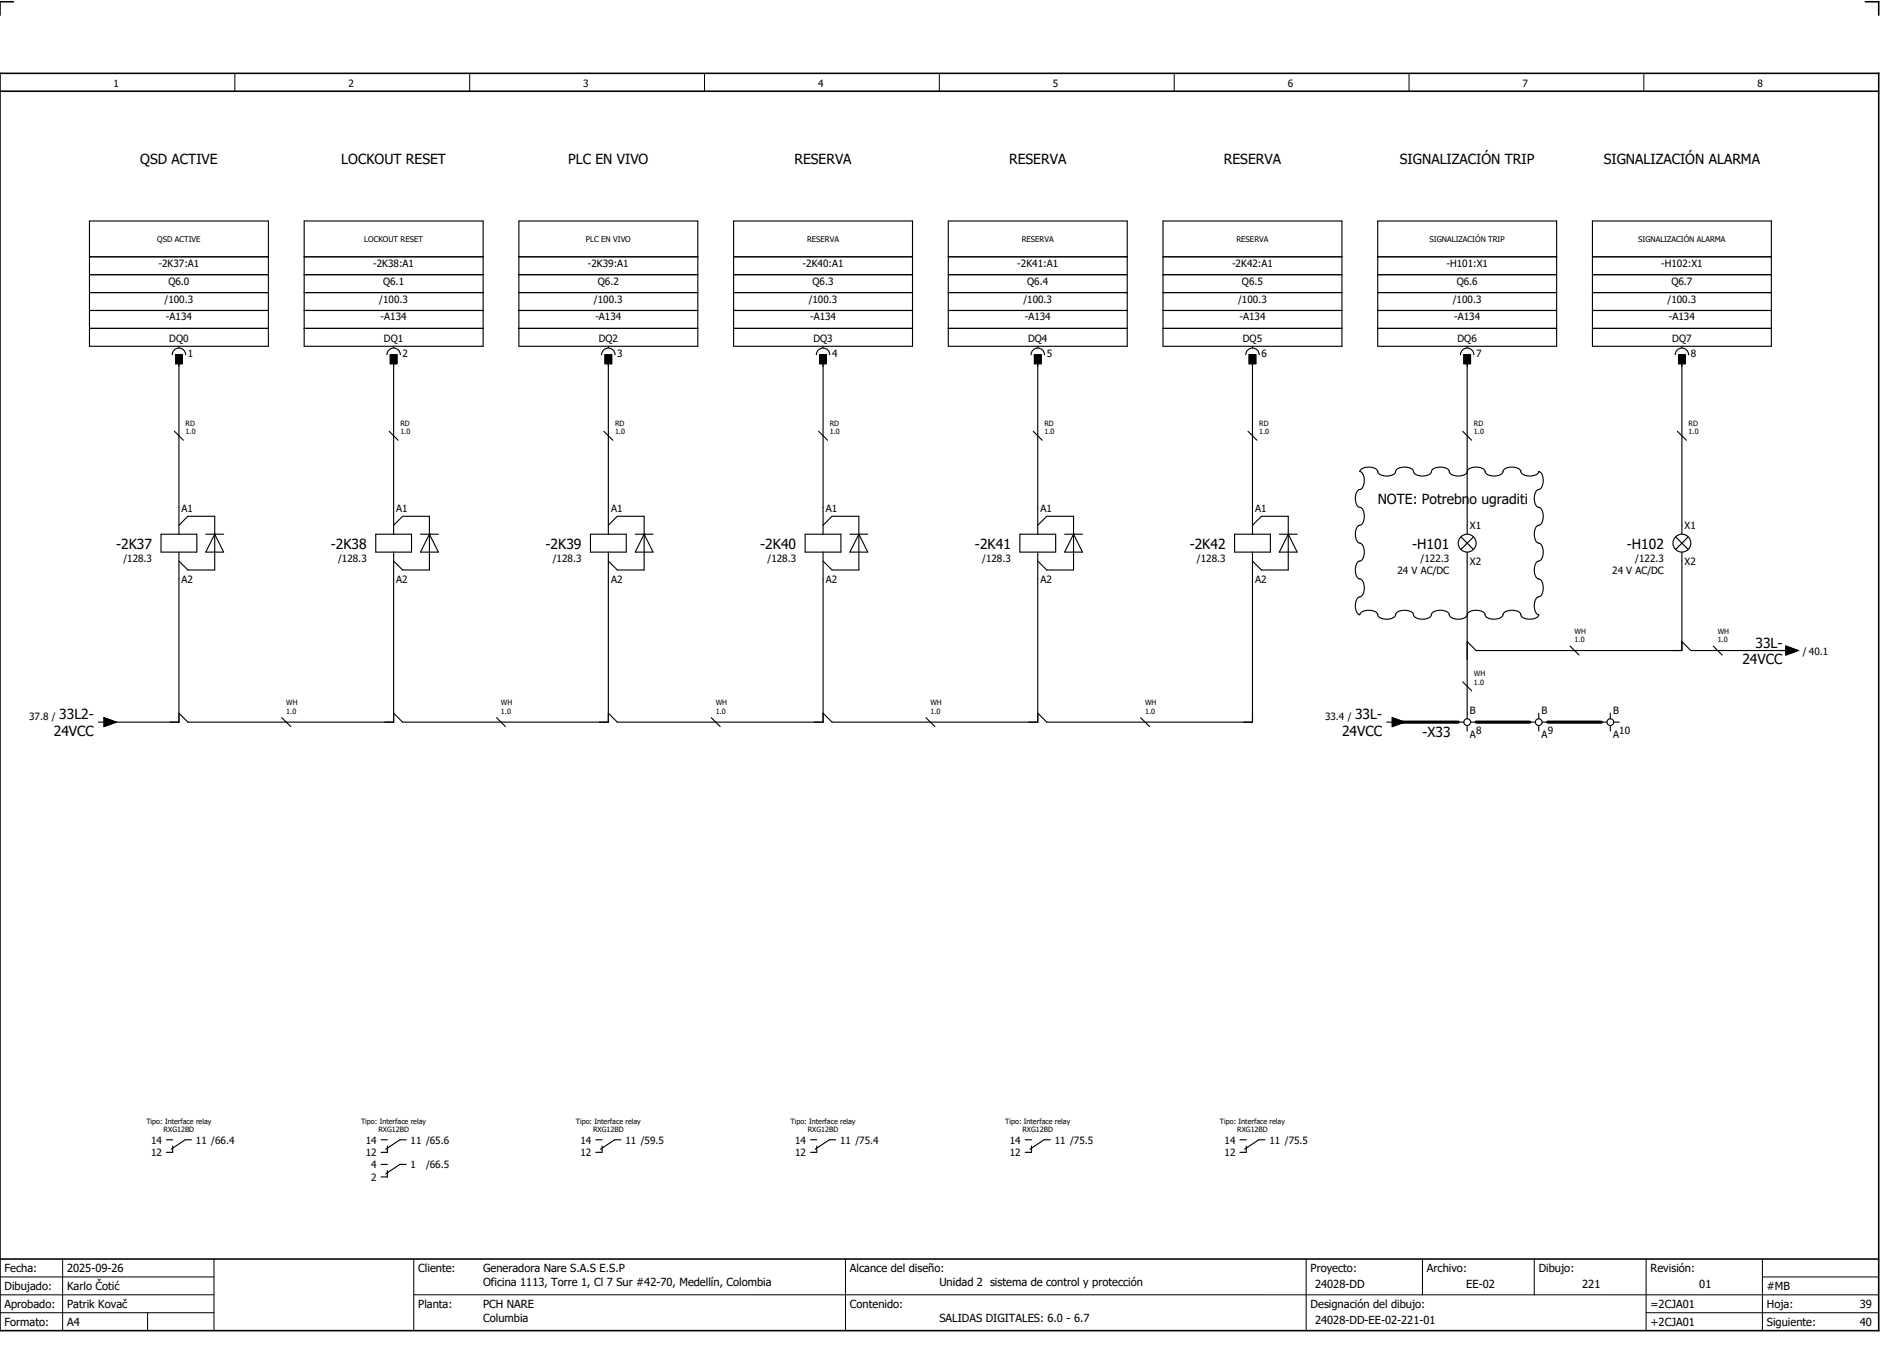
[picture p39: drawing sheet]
<svg xmlns="http://www.w3.org/2000/svg" width="421mm" height="301mm" viewBox="0 0 421 301" stroke-linecap="round" stroke-linejoin="round" font-family="sans-serif">
<defs><g id="words">
<g font-size="3.1">
<text x="31.3" y="36.6">QSD ACTIVE</text>
<text x="76.3" y="36.6">LOCKOUT RESET</text>
<text x="127" y="36.6">PLC EN VIVO</text>
<text x="177.6" y="36.6">RESERVA</text>
<text x="225.6" y="36.6">RESERVA</text>
<text x="273.6" y="36.6">RESERVA</text>
<text x="313" y="36.6">SIGNALIZACIÓN TRIP</text>
<text x="358.5" y="36.6">SIGNALIZACIÓN ALARMA</text>
<text x="308" y="112.8">NOTE: Potrebno ugraditi</text>
<text x="26" y="122.6">-2K37</text>
<text x="74" y="122.6">-2K38</text>
<text x="122" y="122.6">-2K39</text>
<text x="170" y="122.6">-2K40</text>
<text x="218" y="122.6">-2K41</text>
<text x="266" y="122.6">-2K42</text>
<text x="315.7" y="122.6">-H101</text>
<text x="363.7" y="122.6">-H102</text>
<text x="389.5" y="148.5">24VCC</text>
<text x="392.4" y="144.8">33L-</text>
<text x="13.2" y="160.8">33L2-</text>
<text x="302.9" y="160.8">33L-</text>
<text x="12" y="164.5">24VCC</text>
<text x="300" y="164.5">24VCC</text>
<text x="318" y="164.7">-X33</text>
</g>
<g font-size="2.5">
<text x="1" y="284.4">Fecha:</text>
<text x="15" y="284.4">2025-09-26</text>
<text x="93.5" y="284.4">Cliente:</text>
<text x="108" y="284.4">Generadora Nare S.A.S E.S.P</text>
<text x="108" y="287.4">Oficina 1113, Torre 1, Cl 7 Sur #42-70, Medellín, Colombia</text>
<text x="190" y="284.4">Alcance del diseño:</text>
<text x="210" y="287.4">Unidad 2 sistema de control y protección</text>
<text x="293" y="284.4">Proyecto:</text>
<text x="294" y="287.9">24028-DD</text>
<text x="319" y="284.4">Archivo:</text>
<text x="327.8" y="287.9">EE-02</text>
<text x="344" y="284.4">Dibujo:</text>
<text x="353.7" y="287.9">221</text>
<text x="369" y="284.4">Revisión:</text>
<text x="379.9" y="287.9">01</text>
<text x="1" y="288.4">Dibujado:</text>
<text x="1" y="292.4">Aprobado:</text>
<text x="15" y="288.4">Karlo Čotić</text>
<text x="15" y="292.4">Patrik Kovač</text>
<text x="93.5" y="292.4">Planta:</text>
<text x="108" y="292.4">PCH NARE</text>
<text x="190" y="292.4">Contenido:</text>
<text x="293" y="292.4">Designación del dibujo:</text>
<text x="369" y="292.4">=2CJA01</text>
<text x="395" y="292.4">Hoja:</text>
<text x="395" y="288.4">#MB</text>
<text x="415.8" y="292.4">39</text>
<text x="1" y="296.4">Formato:</text>
<text x="15" y="296.4">A4</text>
<text x="108" y="295.4">Columbia</text>
<text x="210" y="295.4">SALIDAS DIGITALES: 6.0 - 6.7</text>
<text x="294" y="295.9">24028-DD-EE-02-221-01</text>
<text x="369" y="296.4">+2CJA01</text>
<text x="395" y="296.4">Siguiente:</text>
<text x="415.8" y="296.4">40</text>
</g>
<g font-size="2.2">
<text x="25.4" y="19.4">1</text>
<text x="77.9" y="19.4">2</text>
<text x="130.4" y="19.4">3</text>
<text x="182.9" y="19.4">4</text>
<text x="235.4" y="19.4">5</text>
<text x="287.9" y="19.4">6</text>
<text x="340.4" y="19.4">7</text>
<text x="392.9" y="19.4">8</text>
<text x="35.4" y="59.6">-2K37:A1</text>
<text x="83.4" y="59.6">-2K38:A1</text>
<text x="131.4" y="59.6">-2K39:A1</text>
<text x="179.4" y="59.6">-2K40:A1</text>
<text x="227.4" y="59.6">-2K41:A1</text>
<text x="275.4" y="59.6">-2K42:A1</text>
<text x="323.4" y="59.6">-H101:X1</text>
<text x="371.4" y="59.6">-H102:X1</text>
<text x="37.6" y="63.6">Q6.0</text>
<text x="85.6" y="63.6">Q6.1</text>
<text x="133.6" y="63.6">Q6.2</text>
<text x="181.6" y="63.6">Q6.3</text>
<text x="229.6" y="63.6">Q6.4</text>
<text x="277.6" y="63.6">Q6.5</text>
<text x="325.6" y="63.6">Q6.6</text>
<text x="373.6" y="63.6">Q6.7</text>
<text x="36.8" y="67.6">/100.3</text>
<text x="37.1" y="71.6">-A134</text>
<text x="84.8" y="67.6">/100.3</text>
<text x="85.1" y="71.6">-A134</text>
<text x="132.8" y="67.6">/100.3</text>
<text x="133.1" y="71.6">-A134</text>
<text x="180.8" y="67.6">/100.3</text>
<text x="181.1" y="71.6">-A134</text>
<text x="228.8" y="67.6">/100.3</text>
<text x="229.1" y="71.6">-A134</text>
<text x="276.8" y="67.6">/100.3</text>
<text x="277.1" y="71.6">-A134</text>
<text x="324.8" y="67.6">/100.3</text>
<text x="325.1" y="71.6">-A134</text>
<text x="372.8" y="67.6">/100.3</text>
<text x="373.1" y="71.6">-A134</text>
<text x="37.8" y="76.4">DQ0</text>
<text x="85.8" y="76.4">DQ1</text>
<text x="133.8" y="76.4">DQ2</text>
<text x="181.8" y="76.4">DQ3</text>
<text x="229.8" y="76.4">DQ4</text>
<text x="277.8" y="76.4">DQ5</text>
<text x="325.8" y="76.4">DQ6</text>
<text x="373.8" y="76.4">DQ7</text>
<text x="42" y="79.8">1</text>
<text x="90" y="79.8">2</text>
<text x="138" y="79.8">3</text>
<text x="186" y="79.8">4</text>
<text x="234" y="79.8">5</text>
<text x="282" y="79.8">6</text>
<text x="330" y="79.8">7</text>
<text x="378" y="79.8">8</text>
<text x="40.6" y="114.3">A1</text>
<text x="88.6" y="114.3">A1</text>
<text x="136.6" y="114.3">A1</text>
<text x="184.6" y="114.3">A1</text>
<text x="232.6" y="114.3">A1</text>
<text x="280.6" y="114.3">A1</text>
<text x="328.6" y="118.3">X1</text>
<text x="376.6" y="118.3">X1</text>
<text x="27.6" y="125.5">/128.3</text>
<text x="75.6" y="125.5">/128.3</text>
<text x="123.6" y="125.5">/128.3</text>
<text x="171.6" y="125.5">/128.3</text>
<text x="219.6" y="125.5">/128.3</text>
<text x="267.6" y="125.5">/128.3</text>
<text x="317.6" y="125.5">/122.3</text>
<text x="365.6" y="125.5">/122.3</text>
<text x="40.6" y="130.2">A2</text>
<text x="88.6" y="130.2">A2</text>
<text x="136.6" y="130.2">A2</text>
<text x="184.6" y="130.2">A2</text>
<text x="232.6" y="130.2">A2</text>
<text x="280.6" y="130.2">A2</text>
<text x="312.4" y="128.2">24 V AC/DC</text>
<text x="328.6" y="126.2">X2</text>
<text x="360.4" y="128.2">24 V AC/DC</text>
<text x="376.6" y="126.2">X2</text>
<text x="403" y="146.3">/ 40.1</text>
<text x="6.5" y="160.9">37.8 /</text>
<text x="296.2" y="160.9">33.4 /</text>
<text x="328.6" y="159.5">B</text>
<text x="344.6" y="159.5">B</text>
<text x="360.6" y="159.5">B</text>
<text x="328.6" y="165">A</text>
<text x="330" y="164">8</text>
<text x="344.6" y="165">A</text>
<text x="346" y="164">9</text>
<text x="360.6" y="165">A</text>
<text x="362" y="164">10</text>
<text x="33.8" y="255.6">14</text>
<text x="43.8" y="255.6">11 /66.4</text>
<text x="81.8" y="255.6">14</text>
<text x="91.8" y="255.6">11 /65.6</text>
<text x="129.8" y="255.6">14</text>
<text x="139.8" y="255.6">11 /59.5</text>
<text x="177.8" y="255.6">14</text>
<text x="187.8" y="255.6">11 /75.4</text>
<text x="225.8" y="255.6">14</text>
<text x="235.8" y="255.6">11 /75.5</text>
<text x="273.8" y="255.6">14</text>
<text x="283.8" y="255.6">11 /75.5</text>
<text x="33.8" y="258.4">12</text>
<text x="81.8" y="258.4">12</text>
<text x="83" y="263.9">2</text>
<text x="83" y="261.1">4</text>
<text x="91.8" y="261.1">1</text>
<text x="95.2" y="261.1">/66.5</text>
<text x="129.8" y="258.4">12</text>
<text x="177.8" y="258.4">12</text>
<text x="225.8" y="258.4">12</text>
<text x="273.8" y="258.4">12</text>
</g>
<g font-size="1.7">
<text x="35.2" y="54.1">QSD ACTIVE</text>
<text x="81.4" y="54.1">LOCKOUT RESET</text>
<text x="131" y="54.1">PLC EN VIVO</text>
<text x="180.4" y="54.1">RESERVA</text>
<text x="228.4" y="54.1">RESERVA</text>
<text x="276.4" y="54.1">RESERVA</text>
<text x="319.6" y="54.1">SIGNALIZACIÓN TRIP</text>
<text x="366.2" y="54.1">SIGNALIZACIÓN ALARMA</text>
</g>
<g font-size="1.6">
<text x="41.5" y="95.1">RD</text>
<text x="89.5" y="95.1">RD</text>
<text x="137.5" y="95.1">RD</text>
<text x="185.5" y="95.1">RD</text>
<text x="233.5" y="95.1">RD</text>
<text x="281.5" y="95.1">RD</text>
<text x="329.5" y="95.1">RD</text>
<text x="377.5" y="95.1">RD</text>
<text x="41.5" y="97.1">1.0</text>
<text x="89.5" y="97.1">1.0</text>
<text x="137.5" y="97.1">1.0</text>
<text x="185.5" y="97.1">1.0</text>
<text x="233.5" y="97.1">1.0</text>
<text x="281.5" y="97.1">1.0</text>
<text x="329.5" y="97.1">1.0</text>
<text x="377.5" y="97.1">1.0</text>
<text x="352" y="143.6">1.0</text>
<text x="352" y="141.6">WH</text>
<text x="384" y="143.6">1.0</text>
<text x="384" y="141.6">WH</text>
<text x="329.5" y="153.1">1.0</text>
<text x="329.5" y="151.1">WH</text>
<text x="64" y="159.6">1.0</text>
<text x="64" y="157.6">WH</text>
<text x="112" y="159.6">1.0</text>
<text x="112" y="157.6">WH</text>
<text x="160" y="159.6">1.0</text>
<text x="160" y="157.6">WH</text>
<text x="208" y="159.6">1.0</text>
<text x="208" y="157.6">WH</text>
<text x="256" y="159.6">1.0</text>
<text x="256" y="157.6">WH</text>
<text x="32.7" y="251.1">Tipo: Interface relay</text>
<text x="80.7" y="251.1">Tipo: Interface relay</text>
<text x="128.7" y="251.1">Tipo: Interface relay</text>
<text x="176.7" y="251.1">Tipo: Interface relay</text>
<text x="224.7" y="251.1">Tipo: Interface relay</text>
<text x="272.7" y="251.1">Tipo: Interface relay</text>
<text x="36.6" y="253.1">RXG12BD</text>
<text x="84.6" y="253.1">RXG12BD</text>
<text x="132.6" y="253.1">RXG12BD</text>
<text x="180.6" y="253.1">RXG12BD</text>
<text x="228.6" y="253.1">RXG12BD</text>
<text x="276.6" y="253.1">RXG12BD</text>
</g>
</g></defs>
<path d="M0 16.4h420v281h-420zM3 .4h-3v3M417 .4h3v3M0 20.4h420M0 281.4h420" fill="none" stroke="#000" stroke-width=".35"/>
<g fill="none" stroke="#000" stroke-width=".22">
<path d="M52.5 16.4v4M105 16.4v4M157.5 16.4v4M210 16.4v4M262.5 16.4v4M315 16.4v4M367.5 16.4v4M0 285.4h47.8M0 293.4h47.8M14 281.4v16M33 293.4v4M47.8 281.4v16"/>
<path d="M47.8 289.4h-47.8M92.5 281.4v16M92.5 289.4h327.5M189 281.4v16M292 281.4v15.8M318 281.4v8M343 281.4v8M368 281.4v15.8M368 293.4h52M394 285.4h26M394 281.4v15.8"/>
</g>
<g fill="none" stroke="#000" stroke-width=".25">
<path d="M20 49.4h40v28h-40zM20 57.4h40M68 49.4h40v28h-40zM68 57.4h40M116 49.4h40v28h-40zM116 57.4h40M164 49.4h40v28h-40zM164 57.4h40M212 49.4h40v28h-40zM212 57.4h40M260 49.4h40v28h-40zM260 57.4h40"/>
<path d="M308 49.4h40v28h-40zM308 57.4h40M356 49.4h40v28h-40zM356 57.4h40M20 61.4h40M20 69.4h40M20 73.4h40M20 65.4h40M38.5 79.3a1.5 1.5 0 0 1 1.5-1.5 1.5 1.5 0 0 1 1.5 1.5M39.3 79.3h1.5v2h-1.5zM40 77.4v.3M68 61.4h40"/>
<path d="M68 69.4h40M68 73.4h40M68 65.4h40M86.5 79.3a1.5 1.5 0 0 1 1.5-1.5 1.5 1.5 0 0 1 1.5 1.5M87.3 79.3h1.5v2h-1.5zM88 77.4v.3M116 61.4h40M116 69.4h40M116 73.4h40M116 65.4h40M134.5 79.3a1.5 1.5 0 0 1 1.5-1.5 1.5 1.5 0 0 1 1.5 1.5M135.3 79.3h1.5v2h-1.5z"/>
<path d="M136 77.4v.3M164 61.4h40M164 69.4h40M164 73.4h40M164 65.4h40M182.5 79.3a1.5 1.5 0 0 1 1.5-1.5 1.5 1.5 0 0 1 1.5 1.5M183.3 79.3h1.5v2h-1.5zM184 77.4v.3M212 61.4h40M212 69.4h40M212 73.4h40M212 65.4h40"/>
<path d="M230.5 79.3a1.5 1.5 0 0 1 1.5-1.5 1.5 1.5 0 0 1 1.5 1.5M231.3 79.3h1.5v2h-1.5zM232 77.4v.3M260 61.4h40M260 69.4h40M260 73.4h40M260 65.4h40M278.5 79.3a1.5 1.5 0 0 1 1.5-1.5 1.5 1.5 0 0 1 1.5 1.5M279.3 79.3h1.5v2h-1.5zM280 77.4v.3M308 61.4h40M308 69.4h40"/>
<path d="M308 73.4h40M308 65.4h40M326.5 79.3a1.5 1.5 0 0 1 1.5-1.5 1.5 1.5 0 0 1 1.5 1.5M327.3 79.3h1.5v2h-1.5zM328 77.4v.3M356 61.4h40M356 69.4h40M356 73.4h40M356 65.4h40M374.5 79.3a1.5 1.5 0 0 1 1.5-1.5 1.5 1.5 0 0 1 1.5 1.5M375.2 79.3h1.5v2h-1.5zM376 77.4v.3"/>
<path d="M39 96.4l2 2M40 81.4v38M87 96.4l2 2M88 81.4v38M135 96.4l2 2M136 81.4v38M183 96.4l2 2M184 81.4v38M231 96.4l2 2M232 81.4v38M279 96.4l2 2M280 81.4v38"/>
<path d="M327 96.4l2 2M328 81.4v38M375 96.4l2 2M376 81.4v38M36 119.4h8v4h-8zM40 117.4l2-2h6v12h-6l-2-2M46 119.4h4M48 119.4h.1M48 119.4l2 4h-4zM84 119.4h8v4h-8zM88 117.4l2-2h6v12h-6l-2-2M94 119.4h4"/>
<path d="M96 119.4h.1M96 119.4l2 4h-4zM132 119.4h8v4h-8zM136 117.4l2-2h6v12h-6l-2-2M142 119.4h4M144 119.4h.1M144 119.4l2 4h-4zM180 119.4h8v4h-8zM184 117.4l2-2h6v12h-6l-2-2M190 119.4h4M192 119.4h.1M192 119.4l2 4h-4z"/>
<path d="M228 119.4h8v4h-8zM232 117.4l2-2h6v12h-6l-2-2M238 119.4h4M240 119.4h.1M240 119.4l2 4h-4zM276 119.4h8v4h-8zM280 117.4l2-2h6v12h-6l-2-2M286 119.4h4M288 119.4h.1M288 119.4l2 4h-4zM304.1 105.1a2.98 2.98 0 0 1 3.8 0 1.68 1.68 0 0 0 2.1 1.3 1.68 1.68 0 0 0 2.1-1.3 2.98 2.98 0 0 1 3.8 0 1.68 1.68 0 0 0 2.1 1.3 1.68 1.68 0 0 0 2.1-1.3 2.98 2.98 0 0 1 3.8 0 1.69 1.69 0 0 0 2.1 1.3 1.68 1.68 0 0 0 2.1-1.3 2.97 2.97 0 0 1 3.8 0 1.69 1.69 0 0 0 2.1 1.3 1.68 1.68 0 0 0 2.1-1.3 2.98 2.98 0 0 1 3.8 0 1.68 1.68 0 0 0 2.1 1.3 1.93 1.93 0 0 0 2-1 2.17 2.17 0 0 1 .9 2.6 1.46 1.46 0 0 1-1.2 1.5 2.98 2.98 0 0 0 0 3.8 1.68 1.68 0 0 1 1.3 2.1 1.68 1.68 0 0 1-1.3 2.1 2.98 2.98 0 0 0 0 3.8 1.68 1.68 0 0 1 1.3 2.1 1.69 1.69 0 0 1-1.3 2.1 2.98 2.98 0 0 0 0 3.8 1.68 1.68 0 0 1 1.3 2.1 1.68 1.68 0 0 1-1.3 2.1 2.98 2.98 0 0 0 0 3.8l.3 .1a2.17 2.17 0 0 1-2.6 .9 1.46 1.46 0 0 1-1.5-1.2 2.98 2.98 0 0 0-3.8 0 1.68 1.68 0 0 1-2.1 1.3 1.69 1.69 0 0 1-2.1-1.3 2.98 2.98 0 0 0-3.8 0 1.68 1.68 0 0 1-2.1 1.3 1.69 1.69 0 0 1-2.1-1.3 2.98 2.98 0 0 0-3.8 0 1.68 1.68 0 0 1-2.1 1.3 1.68 1.68 0 0 1-2.1-1.3 2.98 2.98 0 0 0-3.8 0 1.68 1.68 0 0 1-2.1 1.3 1.68 1.68 0 0 1-2.1-1.3 2.98 2.98 0 0 0-3.8 0l-.1 .3a2.17 2.17 0 0 1-.9-2.6 1.46 1.46 0 0 1 1.2-1.5 2.98 2.98 0 0 0 0-3.8 1.68 1.68 0 0 1-1.3-2.1 1.68 1.68 0 0 1 1.3-2.1 2.98 2.98 0 0 0 0-3.8 1.68 1.68 0 0 1-1.3-2.1 1.69 1.69 0 0 1 1.3-2.1 2.98 2.98 0 0 0 0-3.8 1.68 1.68 0 0 1-1.3-2.1 1.69 1.69 0 0 1 1.3-2.1 2.98 2.98 0 0 0 0-3.8l-.3-.1zM326.6 120l2.8 2.8"/>
<path d="M329.4 120l-2.8 2.8M374.6 120l2.8 2.8M377.4 120l-2.8 2.8M40 123.4v38h-16M88 123.4v38h-46l-2-2M136 123.4v38h-46l-2-2M184 123.4v38h-46l-2-2M232 123.4v38h-46l-2-2M280 123.4v38h-46l-2-2M328 123.4v37.2M376 123.4v22h-46l-2-2M327 152.4l2 2"/>
<path d="M344 159.4v1.2M351 144.4l2 2M360 159.4v1.2M376 143.4l2 2h22M383 144.4l2 2M399.2 144.4l2.8 1-2.8 1zM22 161.4h1.2M23.2 160.4l2.8 1-2.8 1zM63 160.4l2 2M111 160.4l2 2M159 160.4l2 2M207 160.4l2 2"/>
<path d="M255 160.4l2 2M310 161.4h1.3M311.3 160.4l2.7 1-2.7 1zM326 161.4h1.3M328 162.1v1.3M328.8 161.4h1.2M342 161.4h1.2M344 162.1v1.3M344.7 161.4h1.3M358 161.4h1.3M360 162.1v1.3M360.8 161.4h1.2"/>
<path d="M37.2 254.7h1.4M38.6 256.1v1.4h-1.4M42.8 254.7h-1.4l-3.1 2.1M85.2 254.7h1.4M86.6 256.1v1.4h-1.4M90.8 254.7h-1.4l-3.1 2.1M133.2 254.7h1.4M134.6 256.1v1.4h-1.4M138.8 254.7h-1.4l-3.1 2.1M181.2 254.7h1.4M182.6 256.1v1.4h-1.4M186.8 254.7h-1.4l-3.1 2.1"/>
<path d="M229.2 254.7h1.4M230.6 256.1v1.4h-1.4M234.8 254.7h-1.4l-3.1 2.1M277.2 254.7h1.4M278.6 256.1v1.4h-1.4M282.8 254.7h-1.4l-3.1 2.1M85.2 260.2h1.4M86.6 261.6v1.4h-1.4M90.8 260.2h-1.4l-3.1 2.1"/>
<circle cx="328" cy="121.4" r="2"/>
<circle cx="376" cy="121.4" r="2"/>
<circle cx="328" cy="161.4" r=".75"/>
<circle cx="344" cy="161.4" r=".75"/>
<circle cx="360" cy="161.4" r=".75"/>
</g>
<path d="M312 161.4h14M330 161.4h12M346 161.4h12" fill="none" stroke="#000" stroke-width=".7"/>
<path d="M39.3 79.3h1.5v2h-1.5zM87.3 79.3h1.5v2h-1.5zM135.3 79.3h1.5v2h-1.5zM183.3 79.3h1.5v2h-1.5zM231.3 79.3h1.5v2h-1.5zM279.3 79.3h1.5v2h-1.5zM327.3 79.3h1.5v2h-1.5zM375.2 79.3h1.5v2h-1.5zM399.2 144.4l2.8 1-2.8 1zM23.2 160.4l2.8 1-2.8 1zM311.3 160.4l2.7 1-2.7 1z" fill="#000" stroke="#000" stroke-width=".22"/>
<use href="#words"/>
</svg>
